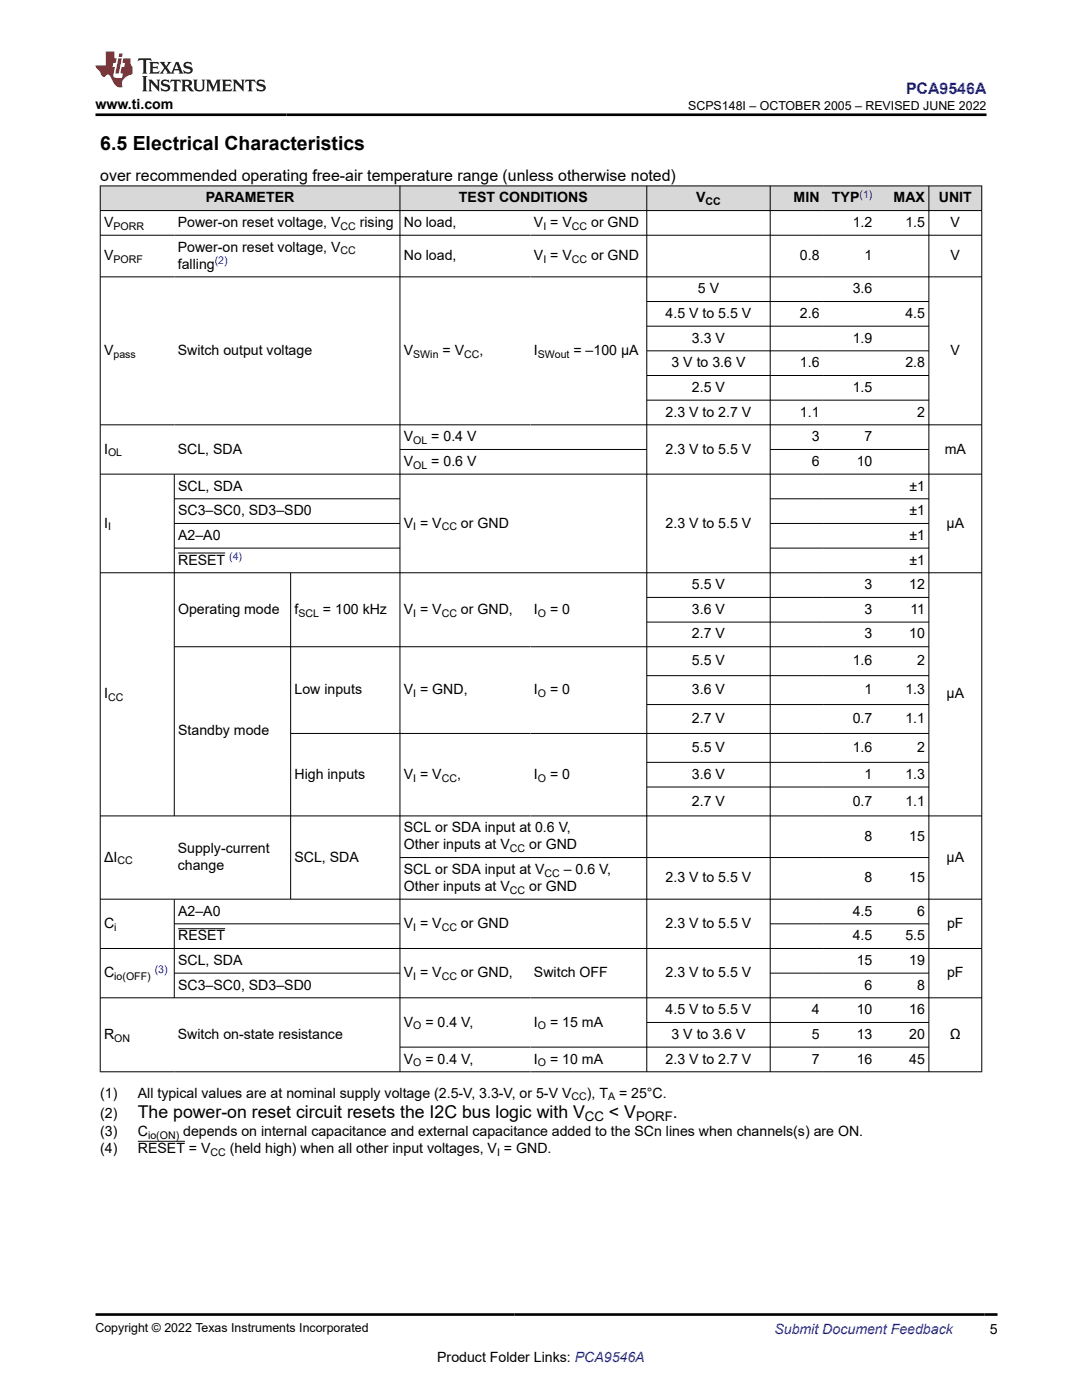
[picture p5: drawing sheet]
<svg xmlns="http://www.w3.org/2000/svg" width="216mm" height="279mm" viewBox="0 0 216 279" stroke-linecap="round" stroke-linejoin="round" font-family="sans-serif">
<defs><g id="words">
<text font-size="3.9" x="20" y="29.9">6.5 Electrical Characteristics</text>
<g font-size="3.5">
<text x="27.5" y="223.1">The power-on reset circuit resets the I2C bus logic with V</text>
<text x="121.5" y="223.1">&lt; V</text>
<text x="134.3" y="223.1">.</text>
</g>
<text font-size="3.2" fill="#00f" x="180.8" y="18.7">PCA9546A</text>
<text font-size="3.2" x="20" y="36.1">over recommended operating free-air temperature range (unless otherwise noted)</text>
<g font-size="2.8">
<text x="19.1" y="21.8">www.ti.com</text>
<text x="41.1" y="40.4">PARAMETER</text>
<text x="91.6" y="40.4">TEST CONDITIONS</text>
<text x="138.9" y="40.4">V</text>
<text x="158.4" y="40.4">MIN</text>
<text x="166" y="40.4">TYP</text>
<text x="178.3" y="40.4">MAX</text>
<text x="187.3" y="40.4">UNIT</text>
<text x="20.8" y="45.3">V</text>
<text x="35.5" y="45.3">Power-on reset voltage, V</text>
<text x="71.8" y="45.3">rising</text>
<text x="80.6" y="45.3">No load,</text>
<text x="106.5" y="45.3">V = V</text>
<text x="118" y="45.3">or GND</text>
<text x="170.2" y="45.3">1.2</text>
<text x="180.7" y="45.3">1.5</text>
<text x="189.7" y="45.3">V</text>
<text x="20.8" y="51.9">V</text>
<text x="35.5" y="50.2">Power-on reset voltage, V</text>
<text x="35.5" y="53.6">falling</text>
<text x="80.6" y="51.9">No load,</text>
<text x="106.5" y="51.9">V = V</text>
<text x="118" y="51.9">or GND</text>
<text x="159.6" y="51.9">0.8</text>
<text x="172.5" y="51.9">1</text>
<text x="189.7" y="51.9">V</text>
<text x="139.3" y="58.5">5 V</text>
<text x="170.2" y="58.5">3.6</text>
<text x="132.8" y="63.4">4.5 V to 5.5 V</text>
<text x="159.6" y="63.4">2.6</text>
<text x="180.7" y="63.4">4.5</text>
<text x="20.8" y="70.8">V</text>
<text x="35.5" y="70.8">Switch output voltage</text>
<text x="80.6" y="70.8">V</text>
<text x="88.3" y="70.8">= V</text>
<text x="95.7" y="70.8">,</text>
<text x="106.5" y="70.8">I</text>
<text x="114.4" y="70.8">= –100 μA</text>
<text x="138.1" y="68.4">3.3 V</text>
<text x="170.2" y="68.4">1.9</text>
<text x="189.7" y="70.8">V</text>
<text x="134" y="73.3">3 V to 3.6 V</text>
<text x="159.6" y="73.3">1.6</text>
<text x="180.7" y="73.3">2.8</text>
<text x="132.8" y="83.1">2.3 V to 2.7 V</text>
<text x="138.1" y="78.2">2.5 V</text>
<text x="159.6" y="83.1">1.1</text>
<text x="170.2" y="78.2">1.5</text>
<text x="183" y="83.1">2</text>
<text x="80.6" y="88.1">V</text>
<text x="86.1" y="88.1">= 0.4 V</text>
<text x="162" y="88.1">3</text>
<text x="172.5" y="88.1">7</text>
<text x="20.8" y="90.5">I</text>
<text x="35.5" y="90.5">SCL, SDA</text>
<text x="80.6" y="93">V</text>
<text x="86.1" y="93">= 0.6 V</text>
<text x="132.8" y="90.5">2.3 V to 5.5 V</text>
<text x="162" y="93">6</text>
<text x="170.9" y="93">10</text>
<text x="188.5" y="90.5">mA</text>
<text x="35.5" y="97.9">SCL, SDA</text>
<text x="181.5" y="97.9">±1</text>
<text x="20.8" y="105.3">I</text>
<text x="35.5" y="102.8">SC3–SC0, SD3–SD0</text>
<text x="35.5" y="107.7">A2–A0</text>
<text x="80.6" y="105.3">V = V</text>
<text x="92" y="105.3">or GND</text>
<text x="132.8" y="105.3">2.3 V to 5.5 V</text>
<text x="181.5" y="102.8">±1</text>
<text x="181.5" y="107.7">±1</text>
<text x="188.9" y="105.3">μA</text>
<text x="35.5" y="112.7">RESET</text>
<text x="181.5" y="112.7">±1</text>
<text x="138.1" y="117.6">5.5 V</text>
<text x="172.5" y="117.6">3</text>
<text x="181.4" y="117.6">12</text>
<text x="35.5" y="122.5">Operating mode</text>
<text x="58.8" y="122.5">f</text>
<text x="64.4" y="122.5">= 100 kHz</text>
<text x="80.6" y="122.5">V = V</text>
<text x="92" y="122.5">or GND,</text>
<text x="106.5" y="122.5">I</text>
<text x="109.8" y="122.5">= 0</text>
<text x="138.1" y="122.5">3.6 V</text>
<text x="172.5" y="122.5">3</text>
<text x="181.6" y="122.5">11</text>
<text x="138.1" y="127.4">2.7 V</text>
<text x="172.5" y="127.4">3</text>
<text x="181.4" y="127.4">10</text>
<text x="138.1" y="132.8">5.5 V</text>
<text x="170.2" y="132.8">1.6</text>
<text x="183" y="132.8">2</text>
<text x="20.8" y="139.4">I</text>
<text x="58.8" y="138.5">Low inputs</text>
<text x="80.6" y="138.5">V = GND,</text>
<text x="106.5" y="138.5">I</text>
<text x="109.8" y="138.5">= 0</text>
<text x="138.1" y="138.5">3.6 V</text>
<text x="172.5" y="138.5">1</text>
<text x="180.7" y="138.5">1.3</text>
<text x="188.9" y="139.4">μA</text>
<text x="35.5" y="146.8">Standby mode</text>
<text x="138.1" y="144.3">2.7 V</text>
<text x="170.2" y="144.3">0.7</text>
<text x="180.7" y="144.3">1.1</text>
<text x="58.8" y="155.4">High inputs</text>
<text x="80.6" y="155.4">V = V</text>
<text x="91.2" y="155.4">,</text>
<text x="106.5" y="155.4">I</text>
<text x="109.8" y="155.4">= 0</text>
<text x="138.1" y="150.1">5.5 V</text>
<text x="138.1" y="155.4">3.6 V</text>
<text x="170.2" y="150.1">1.6</text>
<text x="172.5" y="155.4">1</text>
<text x="180.7" y="155.4">1.3</text>
<text x="183" y="150.1">2</text>
<text x="138.1" y="160.8">2.7 V</text>
<text x="170.2" y="160.8">0.7</text>
<text x="180.7" y="160.8">1.1</text>
<text x="80.6" y="166.1">SCL or SDA input at 0.6 V,</text>
<text x="172.5" y="167.8">8</text>
<text x="181.4" y="167.8">15</text>
<text x="20.8" y="172">ΔI</text>
<text x="35.5" y="170.3">Supply-current</text>
<text x="35.5" y="173.6">change</text>
<text x="58.8" y="172">SCL, SDA</text>
<text x="80.6" y="169.5">Other inputs at V</text>
<text x="105.6" y="169.5">or GND</text>
<text x="188.9" y="172">μA</text>
<text x="80.6" y="174.4">SCL or SDA input at V</text>
<text x="80.6" y="177.8">Other inputs at V</text>
<text x="105.6" y="177.8">or GND</text>
<text x="112.5" y="174.4">– 0.6 V,</text>
<text x="132.8" y="176.1">2.3 V to 5.5 V</text>
<text x="172.5" y="176.1">8</text>
<text x="181.4" y="176.1">15</text>
<text x="20.8" y="185.2">C</text>
<text x="35.5" y="182.7">A2–A0</text>
<text x="80.6" y="185.2">V = V</text>
<text x="92" y="185.2">or GND</text>
<text x="132.8" y="185.2">2.3 V to 5.5 V</text>
<text x="170.2" y="182.7">4.5</text>
<text x="183" y="182.7">6</text>
<text x="189" y="185.2">pF</text>
<text x="35.5" y="187.6">RESET</text>
<text x="170.2" y="187.6">4.5</text>
<text x="180.7" y="187.6">5.5</text>
<text x="20.8" y="195">C</text>
<text x="35.5" y="192.6">SCL, SDA</text>
<text x="35.5" y="197.5">SC3–SC0, SD3–SD0</text>
<text x="80.6" y="195">V = V</text>
<text x="92" y="195">or GND,</text>
<text x="106.5" y="195">Switch OFF</text>
<text x="132.8" y="195">2.3 V to 5.5 V</text>
<text x="170.9" y="192.6">15</text>
<text x="172.5" y="197.5">6</text>
<text x="181.4" y="192.6">19</text>
<text x="183" y="197.5">8</text>
<text x="189" y="195">pF</text>
<text x="132.8" y="202.4">4.5 V to 5.5 V</text>
<text x="162" y="202.4">4</text>
<text x="170.9" y="202.4">10</text>
<text x="181.4" y="202.4">16</text>
<text x="20.8" y="207.3">R</text>
<text x="35.5" y="207.3">Switch on-state resistance</text>
<text x="80.6" y="204.9">V</text>
<text x="84.9" y="204.9">= 0.4 V,</text>
<text x="106.5" y="204.9">I</text>
<text x="109.8" y="204.9">= 15 mA</text>
<text x="134" y="207.3">3 V to 3.6 V</text>
<text x="162" y="207.3">5</text>
<text x="170.9" y="207.3">13</text>
<text x="181.4" y="207.3">20</text>
<text x="189.5" y="207.3">Ω</text>
<text x="80.6" y="212.3">V</text>
<text x="84.9" y="212.3">= 0.4 V,</text>
<text x="106.5" y="212.3">I</text>
<text x="109.8" y="212.3">= 10 mA</text>
<text x="132.8" y="212.3">2.3 V to 2.7 V</text>
<text x="162" y="212.3">7</text>
<text x="170.9" y="212.3">16</text>
<text x="181.4" y="212.3">45</text>
<text x="20" y="219.1">(1)</text>
<text x="27.5" y="219.1">All typical values are at nominal supply voltage (2.5-V, 3.3-V, or 5-V V</text>
<text x="117.1" y="219.1">), T</text>
<text x="123.5" y="219.1">= 25°C.</text>
<text x="20" y="223.1">(2)</text>
<text x="20" y="226.7">(3)</text>
<text x="27.5" y="226.7">C</text>
<text x="36.6" y="226.7">depends on internal capacitance and external capacitance added to the SCn lines when channels(s) are ON.</text>
<text x="20" y="230.1">(4)</text>
<text x="27.5" y="230.1">RESET = V</text>
<text x="45.8" y="230.1">(held high) when all other input voltages, V = GND.</text>
<text x="197.5" y="266.1">5</text>
<text x="87.2" y="271.7">Product Folder Links: PCA9546A</text>
</g>
<text font-size="2.8" fill="#00f" x="154.5" y="266.2">Submit Document Feedback</text>
<g font-size="2.6">
<text x="116.7" y="223.8">CC</text>
<text x="126.9" y="223.8">PORF</text>
</g>
<g font-size="2.5">
<text x="137.3" y="21.9">SCPS148I – OCTOBER 2005 – REVISED JUNE 2022</text>
<text x="19.1" y="265.9">Copyright © 2022 Texas Instruments Incorporated</text>
</g>
<g font-size="2.1">
<text x="140.8" y="40.9">CC</text>
<text x="22.6" y="45.9">PORR</text>
<text x="68" y="45.9">CC</text>
<text x="108.4" y="45.9">I</text>
<text x="114.1" y="45.9">CC</text>
<text x="22.6" y="52.5">PORF</text>
<text x="68" y="50.8">CC</text>
<text x="108.4" y="52.5">I</text>
<text x="114.1" y="52.5">CC</text>
<text x="22.6" y="71.4">pass</text>
<text x="82.5" y="71.4">SWin</text>
<text x="92.6" y="71.4">CC</text>
<text x="107.3" y="71.4">SWout</text>
<text x="82.5" y="88.6">OL</text>
<text x="21.6" y="91.1">OL</text>
<text x="82.5" y="93.5">OL</text>
<text x="21.6" y="105.8">I</text>
<text x="82.5" y="105.8">I</text>
<text x="88.1" y="105.8">CC</text>
<text x="59.5" y="123.1">SCL</text>
<text x="82.5" y="123.1">I</text>
<text x="88.1" y="123.1">CC</text>
<text x="107.3" y="123.1">O</text>
<text x="21.6" y="139.9">CC</text>
<text x="82.5" y="139.1">I</text>
<text x="107.3" y="139.1">O</text>
<text x="82.5" y="156">I</text>
<text x="88.1" y="156">CC</text>
<text x="107.3" y="156">O</text>
<text x="23.4" y="172.5">CC</text>
<text x="101.8" y="170.1">CC</text>
<text x="101.8" y="178.4">CC</text>
<text x="108.7" y="175">CC</text>
<text x="22.8" y="185.7">i</text>
<text x="82.5" y="185.7">I</text>
<text x="88.1" y="185.7">CC</text>
<text x="22.8" y="195.6">io(OFF)</text>
<text x="82.5" y="195.6">I</text>
<text x="88.1" y="195.6">CC</text>
<text x="22.8" y="207.9">ON</text>
<text x="82.5" y="205.4">O</text>
<text x="107.3" y="205.4">O</text>
<text x="82.5" y="212.8">O</text>
<text x="107.3" y="212.8">O</text>
<text x="114" y="219.6">CC</text>
<text x="121.3" y="219.6">A</text>
<text x="29.5" y="227.2">io(ON)</text>
<text x="42" y="230.6">CC</text>
<text x="99.2" y="230.6">I</text>
</g>
<g font-size="2.1" fill="#00f">
<text x="171.5" y="39.4">(1)</text>
<text x="42.9" y="52.7">(2)</text>
<text x="45.7" y="111.7">(4)</text>
<text x="30.9" y="194.1">(3)</text>
</g>
</g></defs>
<g fill="#d8d8d8">
<path d="M20 37.1h175.9v4.9h-175.9z" fill-rule="evenodd"/>
<path d="M20.1 37.2h59.6v4.8h-59.6z" fill-rule="evenodd"/>
<path d="M79.9 37.2h49.1v4.8h-49.1z" fill-rule="evenodd"/>
<path d="M129.1 37.2h24.5v4.8h-24.5z" fill-rule="evenodd"/>
<path d="M153.7 37.2h10.5v4.8h-10.5z" fill-rule="evenodd"/>
<path d="M164.2 37.2h10.6v4.8h-10.6z" fill-rule="evenodd"/>
<path d="M174.8 37.2h10.5v4.8h-10.5z" fill-rule="evenodd"/>
<path d="M185.4 37.2h10.4v4.8h-10.4z" fill-rule="evenodd"/>
</g>
<g fill="none" stroke="#000" stroke-width=".2">
<path d="M19.9 37.1h176.1M20 37v177M79.8 37v177M129.1 37v177M153.7 37v177M185.3 37v177M195.9 37v177M19.9 42h176.1M19.9 46.9h176.1M19.9 55.3h176.1M129.1 60.2h56.3M129.1 65.1h56.3"/>
<path d="M129.1 70h56.3M129.1 74.9h56.3M129.1 79.9h56.3M19.9 84.8h176.1M19.9 94.6h176.1M34.8 94.6v68.3M34.8 99.5h45.1M79.8 89.7h49.3M153.7 89.7h31.7M153.7 99.5h31.7M19.9 114.3h176.1M34.8 104.5h45.1"/>
<path d="M34.8 109.4h45.1M35.5 110.4h9.5M58 114.3v65.2M129.1 119.2h56.3M153.7 104.5h31.7M153.7 109.4h31.7M129.1 124.2h56.3M129.1 134.8h56.3M185.4 129.1h-150.6M58 146.4h127.4M129.1 140.6h56.3M129.1 152.1h56.3"/>
<path d="M129.1 157.1h56.3M19.9 162.8h176.1M19.9 179.4h176.1M34.8 179.4v19.8M79.8 171.1h105.6M19.9 189.3h176.1M19.9 199.1h176.1M34.8 184.4h45.1M34.8 194.2h45.1M35.5 185.3h9.5M153.7 184.4h31.7M153.7 194.2h31.7"/>
<path d="M19.9 213.9h176.1M79.8 209h105.6M129.1 204.1h56.3M27.5 227.8h9.4"/>
</g>
<path d="M27.7 11.6l-.2 .6 .5-.2h.6v.1v2.2l-.2 .4h1l-.2-.4v-2.2v-.1h.5l.5 .2-.1-.6zM29.8 12.4l.2 .3v1.6l-.2 .4h1.9l.1-.6a1.08 1.08 0 0 1-1.3 .2v-.7h.6l.4 .2v-.7l-.4 .2h-.6v-.5l.2-.2a1 1 0 0 1 1 .3l-.1-.5zM31.8 12.4l1 1.1-1 1.2h.9l-.2-.2 .4-.8 .5 .8-.2 .2h1.6l-.2-.2 .1-.5h1l.1 .5-.1 .2h.9l-.2-.4-.8-1.9h-.5l-1 2.1-.8-1.1 .9-1h-.8l.2 .2-.5 .6-.3-.6 .1-.2zM35.2 12.8l.4 1h-.8zM36.8 12.5a.65 .65 0 0 0-.2 .7 .65 .65 0 0 0 .6 .5l.7 .1 .1 .3a.79 .79 0 0 1-.7 .4 .79 .79 0 0 1-.7-.5l.1 .7 .2-.1a.93 .93 0 0 0 1.1 0 .93 .93 0 0 0 .4-.9 1.46 1.46 0 0 0-1.2-.6l-.1-.3a1.09 1.09 0 0 1 1.2 .2l-.2-.6-.1 .1-.6-.2zM28.4 15.2l.2 .4v2.2l-.2 .4h1l-.2-.4v-2.2l.2-.4zM29.6 15.9l.2 .4v1.5l-.2 .4h.8l-.3-.4v-1.3l1.7 1.8v-2l.2-.4h-.8l.2 .2 .1 1.1-1.2-1.3zM32.3 16a.65 .65 0 0 0-.2 .8 .65 .65 0 0 0 .7 .4l.6 .2 .1 .2a.79 .79 0 0 1-.7 .4 .79 .79 0 0 1-.7-.5l.1 .7 .2-.1a.93 .93 0 0 0 1.1 .1 .93 .93 0 0 0 .4-1 1.46 1.46 0 0 0-1.2-.5l-.1-.4a1.09 1.09 0 0 1 1.2 .2l-.2-.6-.1 .1-.6-.1zM34.1 15.9l-.1 .6a.63 .63 0 0 1 .7-.3l.1 1.6-.3 .4h1l-.2-.4v-1.6a.66 .66 0 0 1 .8 .3l-.1-.6zM36.2 15.9l.2 .4v1.5l-.2 .4h.9l-.2-.2v-.7h.5l.1 .2a.79 .79 0 0 0 1.2 .6l-1-.9a.61 .61 0 0 0 .6-.6 .61 .61 0 0 0-.5-.7zM36.9 16.2h.2a.47 .47 0 0 1 .5 .1 .47 .47 0 0 1 .1 .5l-.2 .1-.6 .1zM38.5 15.9l.2 .2a2.27 2.27 0 0 0 .4 2 1.04 1.04 0 0 0 1.7-.7v-1.3l.2-.2h-.8l.2 .4v1.1a.6 .6 0 0 1-.6 .6 .6 .6 0 0 1-.6-.6v-1.1l.3-.4zM41.1 15.9l.2 .4v1.5l-.2 .4h.7l-.2-.4v-1.4l.9 1.9 .8-1.9v1.4l-.2 .4h1l-.3-.4v-1.5l.3-.4h-.8l-.7 1.5-.7-1.5zM44.3 15.9l.2 .4v1.5l-.2 .4h1.9l.1-.6a1.09 1.09 0 0 1-1.3 .2v-.7h.6l.4 .2v-.6l-.4 .2h-.6v-.6l.2-.1a1.01 1.01 0 0 1 1 .3l-.1-.6zM46.4 15.9l.3 .4v1.5l-.3 .4h.8l-.2-.4v-1.3l1.6 1.8v-2l.2-.4h-.7l.2 .2v1.1l-1.2-1.3zM49 15.9l-.1 .6a.63 .63 0 0 1 .8-.3v1.6l-.3 .4h1l-.2-.4v-1.6a.66 .66 0 0 1 .8 .3l-.1-.6zM51.4 16a.65 .65 0 0 0-.2 .8 .65 .65 0 0 0 .6 .4l.6 .2 .2 .2a.79 .79 0 0 1-.8 .4 .79 .79 0 0 1-.6-.5l.1 .7 .2-.1a.93 .93 0 0 0 1 .1 .93 .93 0 0 0 .5-1 1.46 1.46 0 0 0-1.3-.5l-.1-.4a1.09 1.09 0 0 1 1.3 .2l-.2-.6-.2 .1-.5-.1z" fill="#231f20"/>
<path d="M21.1 10.3v2.7h-2.1l.1 .4 .9 1a.95 .95 0 0 0 .9 .9 .59 .59 0 0 1 .6-.4 .59 .59 0 0 1 .5 .3l.4 .8a1.59 1.59 0 0 0 2.1 1.4 1.61 1.61 0 0 1 1-2.3l1-.3-.1-1.5a1.59 1.59 0 0 1-.4-1.7h-1.4l-.2 .9h.5l-.1 .9h-.5l-.2 .9v.3l.4 .1-.2 .9h-.6a.73 .73 0 0 1-1.1-.7l.3-1.5h-.5l.2-.9h.5l.2-.9h-.5v-1.3zM23.6 11.6l-.6 3.1h.7l.6-3.1zM23.8 10.7l-.1 .6h.7l.1-.6z" fill="#ed1c24"/>
<path d="M19.1 22.9h177.8M19.1 262.3h179.9" fill="none" stroke="#000" stroke-width=".53"/>
<use href="#words"/>
</svg>
